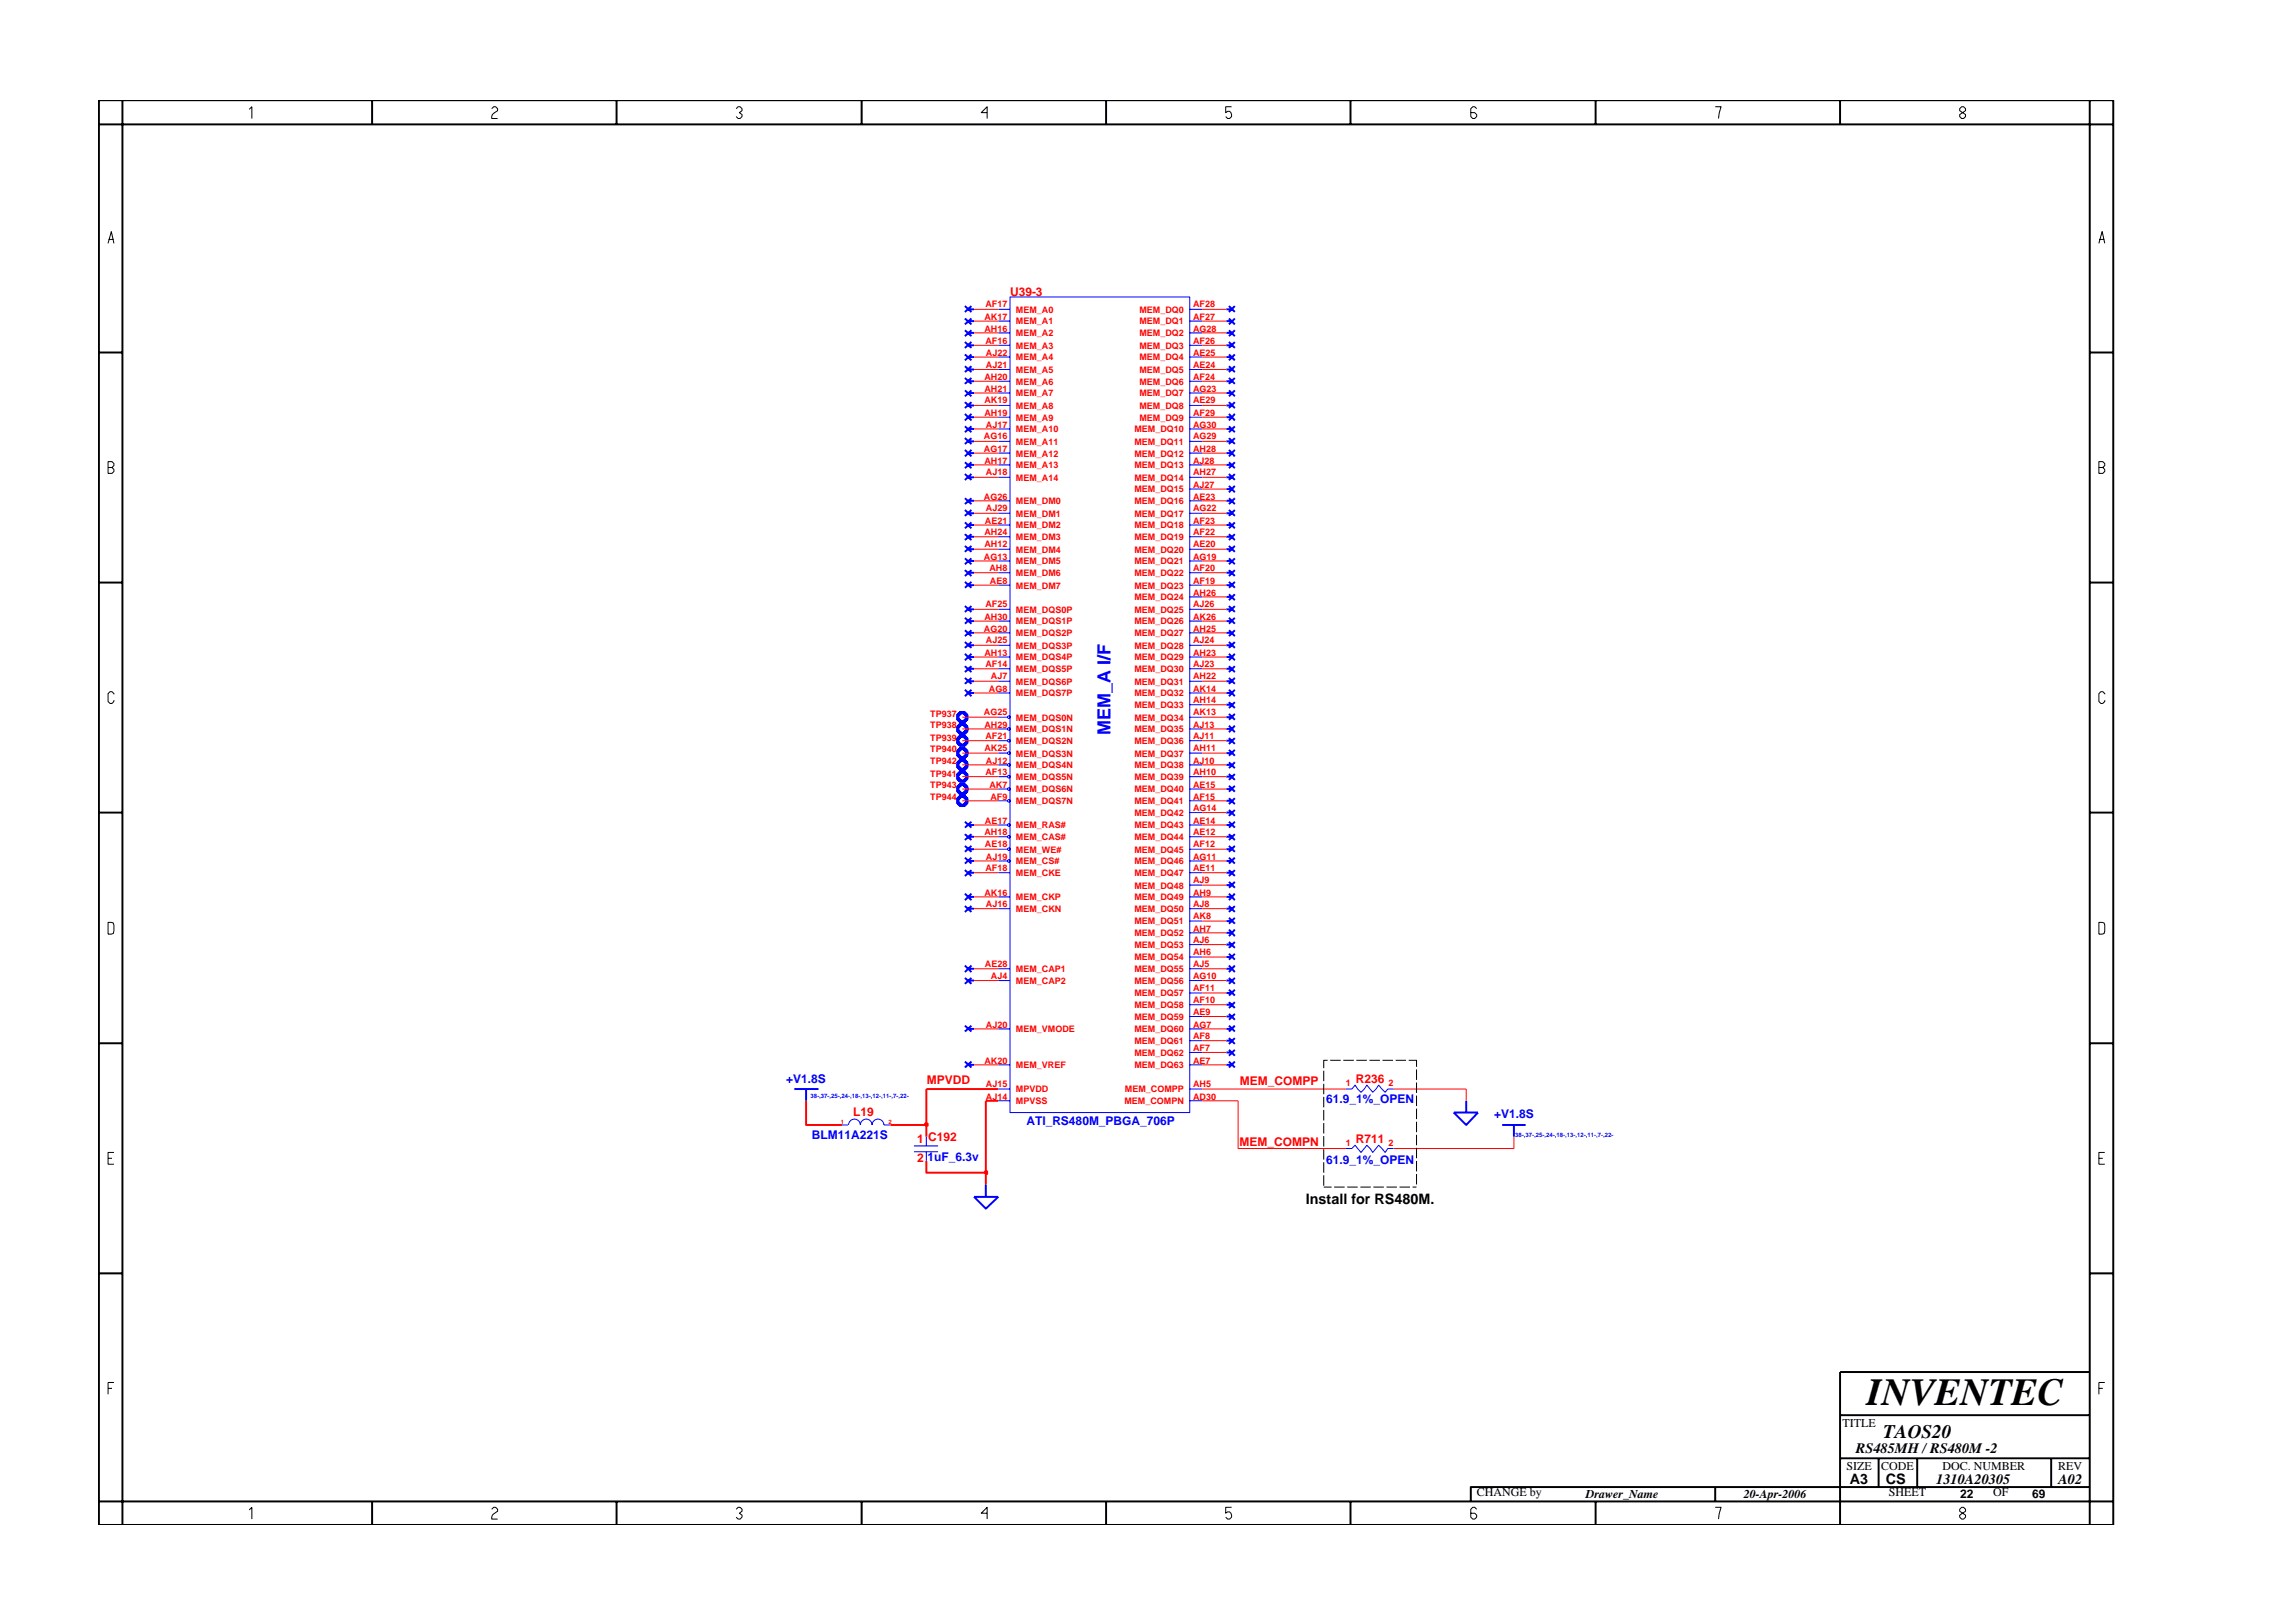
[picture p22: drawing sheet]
<svg xmlns="http://www.w3.org/2000/svg" width="297mm" height="210mm" viewBox="0 0 297 210" stroke-linecap="round" stroke-linejoin="round" font-family="sans-serif">
<defs><g id="words">
<text font-size="5" x="241.8" y="182">INVENTEC</text>
<text font-size="2.5" x="244" y="186.3">TAOS20</text>
<text font-size="2.3" fill="#00f" x="143.9" y="95.2" transform="rotate(-90 143.9 95.2)">MEM_A I/F</text>
<g font-size="1.9">
<text x="169.1" y="156">Install for RS480M.</text>
<text x="240.4" y="188.2">RS485MH / RS480M -2</text>
<text x="239.6" y="192.2">A3</text>
<text x="244.3" y="192.3">CS</text>
<text x="250.8" y="192.2">1310A20305</text>
<text x="266.6" y="192.2">A02</text>
</g>
<g font-size="1.6" fill="#f00">
<text x="130.8" y="38.3">U39-3</text>
<text x="120.1" y="140.4">MPVDD</text>
<text x="160.6" y="140.6">MEM_COMPP</text>
<text x="175.6" y="140.2">R236</text>
<text x="110.5" y="144.6">L19</text>
<text x="118.8" y="148">1 C192</text>
<text x="160.6" y="148.4">MEM_COMPN</text>
<text x="175.6" y="148">R711</text>
<text x="118.8" y="150.5">2</text>
</g>
<g font-size="1.6" fill="#00f">
<text x="101.9" y="140.2">+V1.8S</text>
<text x="171.8" y="142.9">61.9_1%_OPEN</text>
<text x="105.2" y="147.5">BLM11A221S</text>
<text x="133" y="145.7">ATI_RS480M_PBGA_706P</text>
<text x="193.5" y="144.9">+V1.8S</text>
<text x="120.1" y="150.4">1uF_6.3v</text>
<text x="171.8" y="150.7">61.9_1%_OPEN</text>
</g>
<g font-size="1.6">
<text x="238.7" y="184.8">TITLE</text>
<text x="239.2" y="190.4">SIZE</text>
<text x="243.7" y="190.4">CODE</text>
<text x="251.6" y="190.4">DOC. NUMBER</text>
<text x="266.6" y="190.4">REV</text>
<text x="191.3" y="193.9">CHANGE by</text>
<text x="205.4" y="194.1">Drawer_Name</text>
<text x="225.9" y="194.1">20-Apr-2006</text>
<text x="244.7" y="193.9">SHEET</text>
<text x="253.9" y="194.1">22</text>
<text x="258.2" y="193.9">OF</text>
<text x="263.3" y="194.1">69</text>
</g>
<g font-size="1.2" fill="#f00">
<text x="127.5" y="41.4">AK17</text>
<text x="127.7" y="39.8">AF17</text>
<text x="131.6" y="40.5">MEM_A0</text>
<text x="147.6" y="40.5">MEM_DQ0</text>
<text x="154.5" y="39.8">AF28</text>
<text x="154.5" y="41.4">AF27</text>
<text x="127.5" y="43">AH16</text>
<text x="127.7" y="44.6">AF16</text>
<text x="127.7" y="46.1">AJ22</text>
<text x="127.7" y="47.6">AJ21</text>
<text x="131.6" y="43.6">MEM_A2</text>
<text x="131.6" y="45.2">MEM_A3</text>
<text x="131.6" y="46.7">MEM_A4</text>
<text x="131.6" y="42">MEM_A1</text>
<text x="147.6" y="46.7">MEM_DQ4</text>
<text x="147.6" y="45.2">MEM_DQ3</text>
<text x="147.6" y="43.6">MEM_DQ2</text>
<text x="147.6" y="42">MEM_DQ1</text>
<text x="154.5" y="47.6">AE24</text>
<text x="154.5" y="46.1">AE25</text>
<text x="154.5" y="44.6">AF26</text>
<text x="154.5" y="43">AG28</text>
<text x="127.5" y="49.2">AH20</text>
<text x="127.5" y="50.7">AH21</text>
<text x="127.5" y="52.3">AK19</text>
<text x="127.5" y="53.9">AH19</text>
<text x="131.6" y="48.3">MEM_A5</text>
<text x="131.6" y="49.8">MEM_A6</text>
<text x="131.6" y="51.4">MEM_A7</text>
<text x="131.6" y="53">MEM_A8</text>
<text x="147.6" y="49.8">MEM_DQ6</text>
<text x="147.6" y="48.3">MEM_DQ5</text>
<text x="147.6" y="51.4">MEM_DQ7</text>
<text x="147.6" y="53">MEM_DQ8</text>
<text x="154.5" y="49.2">AF24</text>
<text x="154.5" y="50.7">AG23</text>
<text x="154.5" y="52.3">AE29</text>
<text x="154.5" y="53.9">AF29</text>
<text x="127.5" y="56.9">AG16</text>
<text x="127.5" y="58.5">AG17</text>
<text x="127.7" y="55.4">AJ17</text>
<text x="131.6" y="54.5">MEM_A9</text>
<text x="131.6" y="56">MEM_A10</text>
<text x="131.6" y="57.6">MEM_A11</text>
<text x="131.6" y="59.1">MEM_A12</text>
<text x="146.9" y="56">MEM_DQ10</text>
<text x="146.9" y="57.6">MEM_DQ11</text>
<text x="146.9" y="59.1">MEM_DQ12</text>
<text x="147.6" y="54.5">MEM_DQ9</text>
<text x="154.5" y="55.4">AG30</text>
<text x="154.5" y="56.9">AG29</text>
<text x="154.5" y="58.5">AH28</text>
<text x="127.5" y="64.7">AG26</text>
<text x="127.5" y="60.1">AH17</text>
<text x="127.7" y="61.6">AJ18</text>
<text x="131.6" y="65.3">MEM_DM0</text>
<text x="131.6" y="60.7">MEM_A13</text>
<text x="131.6" y="62.3">MEM_A14</text>
<text x="146.9" y="62.3">MEM_DQ14</text>
<text x="146.9" y="63.8">MEM_DQ15</text>
<text x="146.9" y="65.3">MEM_DQ16</text>
<text x="146.9" y="60.7">MEM_DQ13</text>
<text x="154.5" y="60.1">AJ28</text>
<text x="154.5" y="61.6">AH27</text>
<text x="154.5" y="63.2">AJ27</text>
<text x="154.5" y="64.7">AE23</text>
<text x="127.5" y="69.4">AH24</text>
<text x="127.5" y="70.9">AH12</text>
<text x="127.6" y="67.8">AE21</text>
<text x="127.7" y="66.2">AJ29</text>
<text x="131.6" y="66.9">MEM_DM1</text>
<text x="131.6" y="68.5">MEM_DM2</text>
<text x="131.6" y="70">MEM_DM3</text>
<text x="131.6" y="71.6">MEM_DM4</text>
<text x="146.9" y="66.9">MEM_DQ17</text>
<text x="146.9" y="68.5">MEM_DQ18</text>
<text x="146.9" y="70">MEM_DQ19</text>
<text x="146.9" y="71.6">MEM_DQ20</text>
<text x="154.5" y="66.2">AG22</text>
<text x="154.5" y="67.8">AF23</text>
<text x="154.5" y="69.4">AF22</text>
<text x="154.5" y="70.9">AE20</text>
<text x="127.5" y="72.5">AG13</text>
<text x="128.2" y="74">AH8</text>
<text x="128.2" y="75.6">AE8</text>
<text x="131.6" y="73.1">MEM_DM5</text>
<text x="131.6" y="74.6">MEM_DM6</text>
<text x="131.6" y="76.2">MEM_DM7</text>
<text x="146.9" y="76.2">MEM_DQ23</text>
<text x="146.9" y="77.8">MEM_DQ24</text>
<text x="146.9" y="73.1">MEM_DQ21</text>
<text x="146.9" y="74.6">MEM_DQ22</text>
<text x="154.5" y="75.6">AF19</text>
<text x="154.5" y="77.2">AH26</text>
<text x="154.5" y="72.5">AG19</text>
<text x="154.5" y="74">AF20</text>
<text x="127.5" y="81.8">AG20</text>
<text x="127.5" y="80.3">AH30</text>
<text x="127.7" y="78.7">AF25</text>
<text x="127.7" y="83.3">AJ25</text>
<text x="131.6" y="82.4">MEM_DQS2P</text>
<text x="131.6" y="79.4">MEM_DQS0P</text>
<text x="131.6" y="80.9">MEM_DQS1P</text>
<text x="146.9" y="79.4">MEM_DQ25</text>
<text x="146.9" y="80.9">MEM_DQ26</text>
<text x="146.9" y="82.4">MEM_DQ27</text>
<text x="154.5" y="78.7">AJ26</text>
<text x="154.5" y="80.3">AK26</text>
<text x="154.5" y="81.8">AH25</text>
<text x="154.5" y="83.3">AJ24</text>
<text x="127.5" y="84.9">AH13</text>
<text x="127.7" y="86.5">AF14</text>
<text x="128.1" y="89.6">AG8</text>
<text x="128.4" y="88">AJ7</text>
<text x="131.6" y="84">MEM_DQS3P</text>
<text x="131.6" y="85.6">MEM_DQS4P</text>
<text x="131.6" y="87.1">MEM_DQS5P</text>
<text x="131.6" y="88.7">MEM_DQS6P</text>
<text x="146.9" y="84">MEM_DQ28</text>
<text x="146.9" y="85.6">MEM_DQ29</text>
<text x="146.9" y="87.1">MEM_DQ30</text>
<text x="146.9" y="88.7">MEM_DQ31</text>
<text x="154.5" y="89.6">AK14</text>
<text x="154.5" y="84.9">AH23</text>
<text x="154.5" y="86.5">AJ23</text>
<text x="154.5" y="88">AH22</text>
<text x="120.5" y="94.3">TP938</text>
<text x="120.5" y="92.8">TP937</text>
<text x="120.5" y="96">TP939</text>
<text x="127.5" y="92.7">AG25</text>
<text x="127.5" y="94.3">AH29</text>
<text x="127.7" y="95.8">AF21</text>
<text x="131.6" y="90.2">MEM_DQS7P</text>
<text x="131.6" y="93.3">MEM_DQS0N</text>
<text x="131.6" y="94.9">MEM_DQS1N</text>
<text x="146.9" y="91.7">MEM_DQ33</text>
<text x="146.9" y="93.3">MEM_DQ34</text>
<text x="146.9" y="94.9">MEM_DQ35</text>
<text x="146.9" y="90.2">MEM_DQ32</text>
<text x="154.5" y="91.1">AH14</text>
<text x="154.5" y="92.7">AK13</text>
<text x="154.5" y="94.3">AJ13</text>
<text x="154.5" y="95.8">AJ11</text>
<text x="120.5" y="100.6">TP941</text>
<text x="120.5" y="97.5">TP940</text>
<text x="120.5" y="99">TP942</text>
<text x="127.5" y="97.3">AK25</text>
<text x="127.7" y="100.4">AF13</text>
<text x="127.7" y="98.9">AJ12</text>
<text x="131.6" y="98">MEM_DQS3N</text>
<text x="131.6" y="99.5">MEM_DQS4N</text>
<text x="131.6" y="101.1">MEM_DQS5N</text>
<text x="131.6" y="96.4">MEM_DQS2N</text>
<text x="146.9" y="96.4">MEM_DQ36</text>
<text x="146.9" y="98">MEM_DQ37</text>
<text x="146.9" y="99.5">MEM_DQ38</text>
<text x="146.9" y="101.1">MEM_DQ39</text>
<text x="154.5" y="97.3">AH11</text>
<text x="154.5" y="98.9">AJ10</text>
<text x="154.5" y="100.4">AH10</text>
<text x="120.5" y="102.1">TP943</text>
<text x="120.5" y="103.7">TP944</text>
<text x="127.6" y="106.7">AE17</text>
<text x="128.2" y="102.1">AK7</text>
<text x="128.3" y="103.6">AF9</text>
<text x="131.6" y="107.3">MEM_RAS#</text>
<text x="131.6" y="102.7">MEM_DQS6N</text>
<text x="131.6" y="104.2">MEM_DQS7N</text>
<text x="146.9" y="105.7">MEM_DQ42</text>
<text x="146.9" y="107.3">MEM_DQ43</text>
<text x="146.9" y="102.7">MEM_DQ40</text>
<text x="146.9" y="104.2">MEM_DQ41</text>
<text x="154.5" y="106.7">AE14</text>
<text x="154.5" y="102.1">AE15</text>
<text x="154.5" y="103.6">AF15</text>
<text x="154.5" y="105.1">AG14</text>
<text x="127.5" y="108.2">AH18</text>
<text x="127.6" y="109.8">AE18</text>
<text x="127.7" y="112.9">AF18</text>
<text x="127.7" y="111.4">AJ19</text>
<text x="131.6" y="110.4">MEM_WE#</text>
<text x="131.6" y="108.8">MEM_CAS#</text>
<text x="131.6" y="113.5">MEM_CKE</text>
<text x="131.6" y="112">MEM_CS#</text>
<text x="146.9" y="108.8">MEM_DQ44</text>
<text x="146.9" y="110.4">MEM_DQ45</text>
<text x="146.9" y="112">MEM_DQ46</text>
<text x="146.9" y="113.5">MEM_DQ47</text>
<text x="154.5" y="108.2">AE12</text>
<text x="154.5" y="109.8">AF12</text>
<text x="154.5" y="111.4">AG11</text>
<text x="154.5" y="112.9">AE11</text>
<text x="127.5" y="116">AK16</text>
<text x="127.7" y="117.5">AJ16</text>
<text x="131.6" y="118.2">MEM_CKN</text>
<text x="131.6" y="116.6">MEM_CKP</text>
<text x="146.9" y="115.1">MEM_DQ48</text>
<text x="146.9" y="116.6">MEM_DQ49</text>
<text x="146.9" y="118.2">MEM_DQ50</text>
<text x="146.9" y="119.8">MEM_DQ51</text>
<text x="154.5" y="114.4">AJ9</text>
<text x="154.5" y="116">AH9</text>
<text x="154.5" y="117.5">AJ8</text>
<text x="154.5" y="119.1">AK8</text>
<text x="127.6" y="125.3">AE28</text>
<text x="131.6" y="125.9">MEM_CAP1</text>
<text x="146.9" y="121.3">MEM_DQ52</text>
<text x="146.9" y="122.8">MEM_DQ53</text>
<text x="146.9" y="124.4">MEM_DQ54</text>
<text x="146.9" y="125.9">MEM_DQ55</text>
<text x="154.5" y="120.7">AH7</text>
<text x="154.5" y="122.2">AJ6</text>
<text x="154.5" y="123.7">AH6</text>
<text x="154.5" y="125.3">AJ5</text>
<text x="128.4" y="126.9">AJ4</text>
<text x="131.6" y="127.5">MEM_CAP2</text>
<text x="146.9" y="127.5">MEM_DQ56</text>
<text x="146.9" y="129.1">MEM_DQ57</text>
<text x="146.9" y="130.6">MEM_DQ58</text>
<text x="154.5" y="126.9">AG10</text>
<text x="154.5" y="128.4">AF11</text>
<text x="154.5" y="130">AF10</text>
<text x="154.5" y="131.5">AE9</text>
<text x="127.5" y="137.8">AK20</text>
<text x="127.7" y="133.1">AJ20</text>
<text x="131.6" y="133.7">MEM_VMODE</text>
<text x="146.9" y="132.1">MEM_DQ59</text>
<text x="146.9" y="133.7">MEM_DQ60</text>
<text x="146.9" y="135.3">MEM_DQ61</text>
<text x="146.9" y="136.8">MEM_DQ62</text>
<text x="154.5" y="133.1">AG7</text>
<text x="154.5" y="134.6">AF8</text>
<text x="154.5" y="136.2">AF7</text>
<text x="154.5" y="137.8">AE7</text>
<text x="127.7" y="140.8">AJ15</text>
<text x="127.7" y="142.4">AJ14</text>
<text x="131.6" y="138.4">MEM_VREF</text>
<text x="131.6" y="141.5">MPVDD</text>
<text x="131.6" y="143">MPVSS</text>
<text x="145.7" y="143">MEM_COMPN</text>
<text x="145.7" y="141.5">MEM_COMPP</text>
<text x="146.9" y="138.4">MEM_DQ63</text>
<text x="154.5" y="142.4">AD30</text>
<text x="154.5" y="140.8">AH5</text>
<text x="174.4" y="140.7">1</text>
<text x="179.9" y="140.7">2</text>
<text x="174.4" y="148.4">1</text>
<text x="179.9" y="148.4">2</text>
</g>
<g font-size=".8" fill="#00f">
<text x="105" y="142.2">38-,37-,25-,24-,18-,13-,12-,11-,7-,22-</text>
<text x="196.3" y="147.3">38-,37-,25-,24-,18-,13-,12-,11-,7-,22-</text>
</g>
<g font-size=".8" fill="#f00">
<text x="108.9" y="145.6">1</text>
<text x="115.1" y="145.6">2</text>
</g>
</g></defs>
<g fill="none" stroke="#00f" stroke-width=".25">
<path d="M125 39.7l.8 .7M125.8 39.7l-.8 .7M159.2 39.7l.8 .7M160 39.7l-.8 .7M125 59.9l.8 .7M125 53.6l.8 .9M125 52.1l.8 .8M125 50.6l.8 .7M125 49l.8 .7M125 47.4l.8 .8M125 45.9l.8 .8M125 44.3l.8 .8"/>
<path d="M125 42.8l.8 .7M125 41.3l.8 .7M125 56.8l.8 .7M125 58.3l.8 .8M125 55.2l.8 .8M125.4 57.2h.8M125.4 44.7h.8M125.4 43.1h.8M125.4 47.9h.8M125.4 54h.8M125.4 52.5h.8M125.4 50.9h.8"/>
<path d="M125.4 49.4h.8M125.4 46.3h.8M125.4 41.6h.8M125.4 40.1h.8M125.4 58.7h.8M125.4 55.6h.8M125.8 59.9l-.8 .7M125.8 53.6l-.8 .9M125.8 52.1l-.8 .8M125.8 50.6l-.8 .7M125.8 49l-.8 .7M125.8 47.4l-.8 .8"/>
<path d="M125.8 45.9l-.8 .8M125.8 44.3l-.8 .8M125.8 42.8l-.8 .7M125.8 41.3l-.8 .7M125.8 56.8l-.8 .7M125.8 58.3l-.8 .8M125.8 55.2l-.8 .8M158.9 57.2h.7M158.9 44.7h.7M158.9 43.1h.7M158.9 47.9h.7M158.9 54h.7"/>
<path d="M158.9 52.5h.7M158.9 50.9h.7M158.9 49.4h.7M158.9 46.3h.7M158.9 41.6h.7M158.9 40.1h.7M158.9 58.7h.7M158.9 55.6h.7M159.2 56.8l.8 .7M159.2 44.3l.8 .8M159.2 42.8l.8 .7M159.2 47.4l.8 .8"/>
<path d="M159.2 52.1l.8 .8M159.2 59.9l.8 .7M159.2 49l.8 .7M159.2 45.9l.8 .8M159.2 58.3l.8 .8M159.2 53.6l.8 .9M159.2 50.6l.8 .7M159.2 55.2l.8 .8M159.2 41.3l.8 .7M160 56.8l-.8 .7M160 44.3l-.8 .8M160 42.8l-.8 .7"/>
<path d="M160 47.4l-.8 .8M160 52.1l-.8 .8M160 59.9l-.8 .7M160 49l-.8 .7M160 45.9l-.8 .8M160 58.3l-.8 .8M160 50.6l-.8 .7M160 55.2l-.8 .8M160 53.6l-.8 .9M160 41.3l-.8 .7M125 72.3l.8 .8M125 64.5l.8 .8"/>
<path d="M125 73.9l.8 .7M125 61.4l.8 .8M125 78.5l.8 .8M125 70.7l.8 .8M125 67.7l.8 .7M125 69.2l.8 .8M125 66.1l.8 .7M125 75.4l.8 .7M125.4 72.7h.8M125.4 78.9h.8M125.4 64.9h.8M125.4 75.8h.8"/>
<path d="M125.4 74.2h.8M125.4 60.2h.8M125.4 61.8h.8M125.4 69.5h.8M125.4 71.1h.8M125.4 68h.8M125.4 66.5h.8M125.8 72.3l-.8 .8M125.8 64.5l-.8 .8M125.8 73.9l-.8 .7M125.8 61.4l-.8 .8M125.8 78.5l-.8 .8"/>
<path d="M125.8 70.7l-.8 .8M125.8 67.7l-.8 .7M125.8 69.2l-.8 .8M125.8 66.1l-.8 .7M125.8 75.4l-.8 .7M158.9 72.7h.7M158.9 78.9h.7M158.9 64.9h.7M158.9 75.8h.7M158.9 74.2h.7M158.9 60.2h.7M158.9 61.8h.7"/>
<path d="M158.9 63.4h.7M158.9 69.5h.7M158.9 71.1h.7M158.9 68h.7M158.9 77.3h.7M158.9 66.5h.7M159.2 78.5l.8 .8M159.2 64.5l.8 .8M159.2 75.4l.8 .7M159.2 62.9l.8 .9M159.2 69.2l.8 .8M159.2 72.3l.8 .8"/>
<path d="M159.2 61.4l.8 .8M159.2 77l.8 .8M159.2 67.7l.8 .7M159.2 66.1l.8 .7M159.2 70.7l.8 .8M159.2 73.9l.8 .7M160 78.5l-.8 .8M160 64.5l-.8 .8M160 75.4l-.8 .7M160 62.9l-.8 .9M160 69.2l-.8 .8M160 72.3l-.8 .8"/>
<path d="M160 61.4l-.8 .8M160 77l-.8 .8M160 67.7l-.8 .7M160 66.1l-.8 .7M160 70.7l-.8 .8M160 73.9l-.8 .7M125 86.3l.8 .8M125 80l.8 .8M125 81.6l.8 .8M125 83.2l.8 .7M125 84.7l.8 .8M125 89.4l.8 .8"/>
<path d="M125 87.8l.8 .8M125.4 82h.8M125.4 83.6h.8M125.4 85.1h.8M125.4 86.6h.8M125.4 80.5h.8M125.4 89.8h.8M125.4 88.3h.8M125.8 86.3l-.8 .8M125.8 80l-.8 .8M125.8 81.6l-.8 .8M125.8 83.2l-.8 .7"/>
<path d="M125.8 84.7l-.8 .8M125.8 89.4l-.8 .8M125.8 87.8l-.8 .8M158.9 97.6h.7M158.9 82h.7M158.9 96h.7M158.9 83.6h.7M158.9 85.1h.7M158.9 86.6h.7M158.9 80.5h.7M158.9 94.4h.7M158.9 89.8h.7"/>
<path d="M158.9 92.9h.7M158.9 88.3h.7M158.9 99.1h.7M158.9 91.3h.7M159.2 97.1l.8 .8M159.2 81.6l.8 .8M159.2 95.6l.8 .8M159.2 83.2l.8 .7M159.2 84.7l.8 .8M159.2 94l.8 .9M159.2 80l.8 .8M159.2 86.3l.8 .8"/>
<path d="M159.2 89.4l.8 .8M159.2 92.5l.8 .7M159.2 87.8l.8 .8M159.2 98.7l.8 .8M159.2 91l.8 .7M160 97.1l-.8 .8M160 81.6l-.8 .8M160 95.6l-.8 .8M160 83.2l-.8 .7M160 84.7l-.8 .8M160 94l-.8 .9M160 80l-.8 .8"/>
<path d="M160 91l-.8 .7M160 86.3l-.8 .8M160 89.4l-.8 .8M160 92.5l-.8 .7M160 87.8l-.8 .8M160 98.7l-.8 .8M125 111.1l.8 .8M125 109.6l.8 .7M125 117.4l.8 .7M125 115.8l.8 .8M125 108.1l.8 .7M125 106.5l.8 .7"/>
<path d="M125 112.7l.8 .8M125.4 111.5h.8M125.4 110h.8M125.4 116.2h.8M125.4 106.9h.8M125.4 117.7h.8M125.4 108.4h.8M125.4 113.1h.8M125.8 111.1l-.8 .8M125.8 109.6l-.8 .7M125.8 117.4l-.8 .7M125.8 115.8l-.8 .8"/>
<path d="M125.8 108.1l-.8 .7M125.8 106.5l-.8 .7M125.8 112.7l-.8 .8M158.9 105.3h.7M158.9 119.3h.7M158.9 111.5h.7M158.9 110h.7M158.9 116.2h.7M158.9 106.9h.7M158.9 114.7h.7M158.9 117.7h.7M158.9 108.4h.7"/>
<path d="M158.9 102.2h.7M158.9 113.1h.7M158.9 100.6h.7M158.9 103.7h.7M159.2 104.9l.8 .8M159.2 118.9l.8 .8M159.2 115.8l.8 .8M159.2 106.5l.8 .7M159.2 114.2l.8 .8M159.2 108.1l.8 .7M159.2 101.8l.8 .8M159.2 117.4l.8 .7"/>
<path d="M159.2 100.3l.8 .7M159.2 112.7l.8 .8M159.2 109.6l.8 .7M159.2 103.4l.8 .8M159.2 111.1l.8 .8M160 104.9l-.8 .8M160 118.9l-.8 .8M160 115.8l-.8 .8M160 106.5l-.8 .7M160 114.2l-.8 .8M160 108.1l-.8 .7M160 101.8l-.8 .8"/>
<path d="M160 117.4l-.8 .7M160 100.3l-.8 .7M160 112.7l-.8 .8M160 109.6l-.8 .7M160 103.4l-.8 .8M160 111.1l-.8 .8M125 125.1l.8 .8M125 126.7l.8 .8M125 132.9l.8 .7M125 137.5l.8 .8M125.4 138h.8M125.4 127h.8"/>
<path d="M125.4 125.5h.8M125.4 133.3h.8M125.8 125.1l-.8 .8M125.8 126.7l-.8 .8M125.8 132.9l-.8 .7M125.8 137.5l-.8 .8M158.9 120.8h.7M158.9 138h.7M158.9 127h.7M158.9 125.5h.7M158.9 133.3h.7M158.9 122.4h.7"/>
<path d="M158.9 136.3h.7M158.9 134.8h.7M158.9 131.7h.7M158.9 128.6h.7M158.9 130.2h.7M158.9 124h.7M159.2 120.4l.8 .9M159.2 137.5l.8 .8M159.2 126.7l.8 .8M159.2 125.1l.8 .8M159.2 132.9l.8 .7M159.2 122l.8 .8"/>
<path d="M159.2 136l.8 .8M159.2 134.5l.8 .7M159.2 131.3l.8 .8M159.2 128.2l.8 .8M159.2 129.8l.8 .8M159.2 123.6l.8 .7M160 120.4l-.8 .9M160 137.5l-.8 .8M160 126.7l-.8 .8M160 125.1l-.8 .8M160 132.9l-.8 .7M160 122l-.8 .8"/>
<path d="M160 136l-.8 .8M160 134.5l-.8 .7M160 131.3l-.8 .8M160 128.2l-.8 .8M160 129.8l-.8 .8M160 123.6l-.8 .7M102.9 141.1h3.1M104.4 141.1v1.5M126.2 155.1h3.1l-1.6 1.5zM127.7 153.4v1.7M188.3 144.1h3.2l-1.6 1.6zM189.9 142.6v1.5"/>
<path d="M194.6 145.7h3M196.1 145.7v1.6"/>
</g>
<path d="M124.1 94.2l.3-.4h.5l.4 .4v.5l-.4 .3h-.5l-.3-.3zM124.1 97.3l.3-.3h.5l.4 .3v.5l-.4 .4h-.5l-.3-.4zM124.1 98.8l.3-.3h.5l.4 .3v.5l-.4 .4h-.5l-.3-.4zM124.1 92.7l.3-.4h.5l.4 .4v.5l-.4 .3h-.5l-.3-.3zM124.1 95.7l.3-.3h.5l.4 .3v.5l-.4 .3h-.5l-.3-.3zM124.1 100.4l.3-.4h.5l.4 .4v.5l-.4 .3h-.5l-.3-.3zM124.1 102l.3-.4h.5l.4 .4v.5l-.4 .3h-.5l-.3-.3zM124.1 103.5l.3-.3h.5l.4 .3v.5l-.4 .3h-.5l-.3-.3z" fill="none" stroke="#00f" stroke-width=".42"/>
<g fill="none" stroke="#00f" stroke-width=".13">
<path d="M130.8 38.5h23.3v105.6h-23.3zM129.3 40.1h1.5M129.3 41.6h1.5M129.3 43.1h1.5M129.3 44.7h1.5M129.3 46.3h1.5M129.3 47.9h1.5M129.3 49.4h1.5M129.3 50.9h1.5M129.3 52.5h1.5M129.3 54h1.5M129.3 55.6h1.5"/>
<path d="M129.3 57.2h1.5M129.3 58.7h1.5M154.1 40.1h1.6M154.1 41.6h1.6M154.1 43.1h1.6M154.1 44.7h1.6M154.1 46.3h1.6M154.1 47.9h1.6M154.1 49.4h1.6M154.1 50.9h1.6M154.1 52.5h1.6M154.1 54h1.6"/>
<path d="M154.1 55.6h1.6M154.1 57.2h1.6M154.1 58.7h1.6M129.3 60.2h1.5M129.3 61.8h1.5M129.3 64.9h1.5M129.3 66.5h1.5M129.3 68h1.5M129.3 69.5h1.5M129.3 71.1h1.5M129.3 72.7h1.5M129.3 74.2h1.5"/>
<path d="M129.3 75.8h1.5M129.3 78.9h1.5M154.1 60.2h1.6M154.1 61.8h1.6M154.1 64.9h1.6M154.1 66.5h1.6M154.1 68h1.6M154.1 69.5h1.6M154.1 71.1h1.6M154.1 72.7h1.6M154.1 74.2h1.6M154.1 75.8h1.6"/>
<path d="M154.1 78.9h1.6M154.1 63.4h1.6M154.1 77.3h1.6M129.3 80.5h1.5M129.3 82h1.5M129.3 83.6h1.5M129.3 85.1h1.5M129.3 86.6h1.5M129.3 88.3h1.5M129.3 89.8h1.5M129.3 92.9h1.2M129.3 94.4h1.2"/>
<path d="M129.3 96h1.2M129.3 97.6h1.2M129.3 99.1h1.2M154.1 80.5h1.6M154.1 82h1.6M154.1 83.6h1.6M154.1 85.1h1.6M154.1 86.6h1.6M154.1 88.3h1.6M154.1 89.8h1.6M154.1 91.3h1.6M154.1 92.9h1.6"/>
<path d="M154.1 94.4h1.6M154.1 96h1.6M154.1 97.6h1.6M154.1 99.1h1.6M129.3 113.1h1.5M129.3 116.2h1.5M129.3 117.7h1.5M129.3 100.6h1.2M129.3 102.2h1.2M129.3 103.7h1.2M129.3 106.9h1.2M129.3 108.4h1.2"/>
<path d="M129.3 110h1.2M129.3 111.5h1.2M154.1 113.1h1.6M154.1 116.2h1.6M154.1 117.7h1.6M154.1 100.6h1.6M154.1 102.2h1.6M154.1 103.7h1.6M154.1 105.3h1.6M154.1 106.9h1.6M154.1 108.4h1.6M154.1 110h1.6"/>
<path d="M154.1 111.5h1.6M154.1 114.7h1.6M154.1 119.3h1.6M129.3 125.5h1.5M129.3 127h1.5M129.3 133.3h1.5M129.3 138h1.5M154.1 120.8h1.6M154.1 122.4h1.6M154.1 124h1.6M154.1 125.5h1.6M154.1 127h1.6"/>
<path d="M154.1 128.6h1.6M154.1 130.2h1.6M154.1 131.7h1.6M154.1 133.3h1.6M154.1 134.8h1.6M154.1 136.3h1.6M154.1 138h1.6M109.1 145.7h.7M109.9 145.7a.76 .76 0 0 1 .8-.7 .76 .76 0 0 1 .7 .7 .76 .76 0 0 1 .8-.7 .76 .76 0 0 1 .8 .7 .76 .76 0 0 1 .7-.7 .76 .76 0 0 1 .8 .7h.8M118.4 148.4h3.1M118.4 149.2h3.1M120 147.3v1.1"/>
<path d="M120 149.2v1.2M129.3 141.1h1.5M129.3 142.6h1.5M154.1 141.1h1.6M154.1 142.6h1.6M174.4 141.1h.7l.4-.5 .8 .9 .8-.9 .7 .9 .8-.9 .8 .9 .4-.4h.7M174.4 148.8h.7l.4-.4 .8 .9 .8-.9 .7 .9 .8-.9 .8 .9 .4-.5h.7"/>
<circle cx="130.7" cy="94.4" r=".17"/>
<circle cx="130.7" cy="92.9" r=".17"/>
<circle cx="130.7" cy="99.1" r=".17"/>
<circle cx="130.7" cy="97.6" r=".17"/>
<circle cx="130.7" cy="96" r=".17"/>
<circle cx="130.7" cy="106.9" r=".17"/>
<circle cx="130.7" cy="103.7" r=".17"/>
<circle cx="130.7" cy="100.6" r=".17"/>
<circle cx="130.7" cy="102.2" r=".17"/>
<circle cx="130.7" cy="111.5" r=".17"/>
<circle cx="130.7" cy="108.4" r=".17"/>
<circle cx="130.7" cy="110" r=".17"/>
</g>
<path d="M120 150.4v1.5h7.7v1.5" fill="none" stroke="#f00" stroke-width=".25"/>
<path d="M127.6 151.8h.3v.3h-.3z" fill="#8e2323"/>
<path d="M104.4 142.6v3.1h4.7M115.3 145.7h4.7v1.6M127.6 151.8h.3v.3h-.3zM127.7 142.6v9.3" fill="none" stroke="#f00" stroke-width=".25"/>
<path d="M160.4 142.6v6.2h14M196.1 147.3v1.5h-15.6" fill="none" stroke="#f00" stroke-width=".13"/>
<path d="M119.8 145.6h.4v.2h-.4z" fill="#8e2323"/>
<path d="M119.8 145.6h.4v.2h-.4zM127.7 142.6h1.6M129.3 141.1h-9.3v4.6" fill="none" stroke="#f00" stroke-width=".25"/>
<g fill="none" stroke="#f00" stroke-width=".13">
<path d="M126.2 58.7h3.1M126.2 57.2h3.1M126.2 55.6h3.1M126.2 54h3.1M126.2 52.5h3.1M126.2 50.9h3.1M126.2 49.4h3.1M126.2 47.9h3.1M126.2 46.3h3.1M126.2 44.7h3.1M126.2 43.1h3.1M126.2 41.6h3.1"/>
<path d="M126.2 40.1h3.1M155.7 58.7h3.2M155.7 57.2h3.2M155.7 55.6h3.2M155.7 54h3.2M155.7 52.5h3.2M155.7 50.9h3.2M155.7 49.4h3.2M155.7 47.9h3.2M155.7 46.3h3.2M155.7 44.7h3.2M155.7 43.1h3.2"/>
<path d="M155.7 41.6h3.2M155.7 40.1h3.2M126.2 78.9h3.1M126.2 75.8h3.1M126.2 74.2h3.1M126.2 72.7h3.1M126.2 71.1h3.1M126.2 69.5h3.1M126.2 68h3.1M126.2 66.5h3.1M126.2 64.9h3.1M126.2 61.8h3.1"/>
<path d="M126.2 60.2h3.1M155.7 78.9h3.2M155.7 77.3h3.2M155.7 75.8h3.2M155.7 74.2h3.2M155.7 72.7h3.2M155.7 71.1h3.2M155.7 69.5h3.2M155.7 68h3.2M155.7 66.5h3.2M155.7 64.9h3.2M155.7 63.4h3.2"/>
<path d="M155.7 61.8h3.2M155.7 60.2h3.2M124.7 99.1h4.6M124.7 97.6h4.6M124.7 96h4.6M124.7 94.4h4.6M124.7 92.9h4.6M126.2 89.8h3.1M126.2 88.3h3.1M126.2 86.6h3.1M126.2 85.1h3.1M126.2 83.6h3.1"/>
<path d="M126.2 82h3.1M126.2 80.5h3.1M155.7 99.1h3.2M155.7 97.6h3.2M155.7 96h3.2M155.7 94.4h3.2M155.7 92.9h3.2M155.7 91.3h3.2M155.7 89.8h3.2M155.7 88.3h3.2M155.7 86.6h3.2M155.7 85.1h3.2"/>
<path d="M155.7 83.6h3.2M155.7 82h3.2M155.7 80.5h3.2M124.7 103.7h4.6M124.7 102.2h4.6M124.7 100.6h4.6M126.2 117.7h3.1M126.2 116.2h3.1M126.2 113.1h3.1M126.2 111.5h3.1M126.2 110h3.1M126.2 108.4h3.1"/>
<path d="M126.2 106.9h3.1M155.7 119.3h3.2M155.7 117.7h3.2M155.7 116.2h3.2M155.7 114.7h3.2M155.7 113.1h3.2M155.7 111.5h3.2M155.7 110h3.2M155.7 108.4h3.2M155.7 106.9h3.2M155.7 105.3h3.2M155.7 103.7h3.2"/>
<path d="M155.7 102.2h3.2M155.7 100.6h3.2M126.2 138h3.1M126.2 133.3h3.1M126.2 127h3.1M126.2 125.5h3.1M155.7 138h3.2M155.7 136.3h3.2M155.7 134.8h3.2M155.7 133.3h3.2M155.7 131.7h3.2M155.7 130.2h3.2"/>
<path d="M155.7 128.6h3.2M155.7 127h3.2M155.7 125.5h3.2M155.7 124h3.2M155.7 122.4h3.2M155.7 120.8h3.2M155.7 142.6h4.7M155.7 141.1h18.7M180.5 141.1h9.4v1.5"/>
</g>
<g fill="none" stroke="#000" stroke-width=".25">
<path d="M12.8 13h261v184.6h-261zM12.8 16.1h261M15.9 13v184.6M48.2 13v3.1M79.9 13v3.1M111.6 13v3.1M143.3 13v3.1M174.9 13v3.1M206.7 13v3.1M238.4 13v3.1M270.7 13v184.6M12.8 45.7h3.1"/>
<path d="M270.7 45.7h3.1M12.8 75.5h3.1M270.7 75.5h3.1M12.8 105.3h3.1M270.7 105.3h3.1M12.8 135.2h3.1M270.7 135.2h3.1M12.8 165h3.1M270.7 165h3.1M270.7 177.7h-32.3v19.9M12.8 194.5h261M48.2 194.5v3.1"/>
<path d="M79.9 194.5v3.1M111.6 194.5v3.1M143.3 194.5v3.1M174.9 194.5v3.1M206.7 194.5v3.1M222.2 192.6v1.9M238.4 183.3h32.3M238.4 188.9h32.3M243.4 188.9v3.7M248.4 188.9v3.7M265.7 188.9v3.7M270.7 192.6h-80.2v1.9"/>
</g>
<g fill="none" stroke="#000" stroke-width=".13">
<path d="M32.3 14.2l.3-.4v1.6M63.7 14.1l.3-.3h.2l.3 .3v.2l-.5 .4-.3 .4v.3h.8M95.4 14.1l.2-.3h.3l.2 .3v.2l-.3 .3 .3 .2v.3l-.2 .3h-.3l-.2-.3M127.9 14.6h-.8l.8-.8v1.6M159.5 13.8h-.7v.8l.2-.2a.5 .5 0 0 1 .5 .7l-.2 .3h-.3l-.2-.3M191.3 14.1l-.3-.3h-.2l-.3 .3v1l.3 .3h.2l.3-.3v-.3l-.3-.2h-.5M222.2 13.8h.8l-.4 1.6M253.9 14.1l.2-.3h.3l.2 .3v.2l-.7 .5v.3l.2 .3h.3l.2-.3v-.3l-.7-.5zM14 31.5l.4-1.5 .4 1.5M14.1 31h.6M271.9 31.5l.4-1.5 .4 1.5M272 31h.6"/>
<path d="M14 59.8h.5l.3 .3v.2l-.3 .3 .3 .2v.3l-.3 .2h-.5zM14 60.6h.5M271.9 60.6h.5l.3-.3v-.2l-.3-.3h-.5v1.5h.5l.3-.2v-.3l-.3-.2M14.8 89.9l-.3-.3h-.2l-.3 .3v1l.3 .2h.2l.3-.2v-.2M272.7 89.9l-.3-.3h-.3l-.2 .3v1l.2 .2h.3l.3-.2v-.2M14 119.5l.7 .1 .1 .2-.1 1.1-.7 .1zM271.9 119.5l.7 .1 .1 .2-.1 1.1-.7 .1zM171.5 138.7v1.4M172 137.4h-.5v1M172.3 137.4h1.4M174 137.4h1.4M175.7 137.4h1.4"/>
<path d="M177.4 137.4h1.4M179.1 137.4h1.4M180.8 137.4h1.3M182.5 137.4h1v.8M183.5 138.5v1.4M14 150.1h.5M14.8 149.3h-.8v1.5h.8M171.5 153.8h1M171.5 140.4v1.4M171.5 142.1v1.4M171.5 143.8v1.3M171.5 145.5v1.3"/>
<path d="M171.5 147.2v1.3M171.5 148.9v1.3M171.5 150.6v1.3M171.5 152.3v1.3M172.8 153.8h1.4M174.5 153.8h1.4M176.2 153.8h1.4M177.9 153.8h1.4M179.6 153.8h1.4M181.3 153.8h1.4M183 153.8h.5M183.5 140.2v1.4"/>
<path d="M183.5 141.9v1.4M183.5 143.6v1.4M183.5 145.3v1.4M183.5 147v1.4M183.5 148.7v1.4M183.5 150.4v1.4M183.5 152.1v1.3M271.9 150.1h.5M272.7 149.3h-.8v1.5h.8M14 179.9h.5M14.8 179.1h-.8v1.5M271.9 179.9h.5"/>
<path d="M272.7 179.1h-.8v1.5M32.3 195.6l.3-.3v1.5M63.7 195.5l.3-.2h.2l.3 .2v.3l-.7 .5-.1 .2v.3h.8M95.4 195.5l.2-.2h.3l.2 .2v.3l-.3 .2 .3 .3v.2l-.2 .3h-.3l-.2-.3M127.9 196h-.8l.8-.7v1.5M159.5 195.3h-.7v.7l.2-.1a.5 .5 0 0 1 .5 .6l-.2 .3h-.3l-.2-.3M191.3 195.5l-.3-.2h-.2l-.3 .2v1l.3 .3h.2l.3-.3v-.2l-.3-.3h-.5M222.2 195.3h.8l-.4 1.5M254.1 195.3l-.2 .2v.3l.7 .5v.2l-.2 .3h-.3l-.2-.3v-.2l.7-.5v-.3l-.2-.2z"/>
</g>
<use href="#words"/>
</svg>
